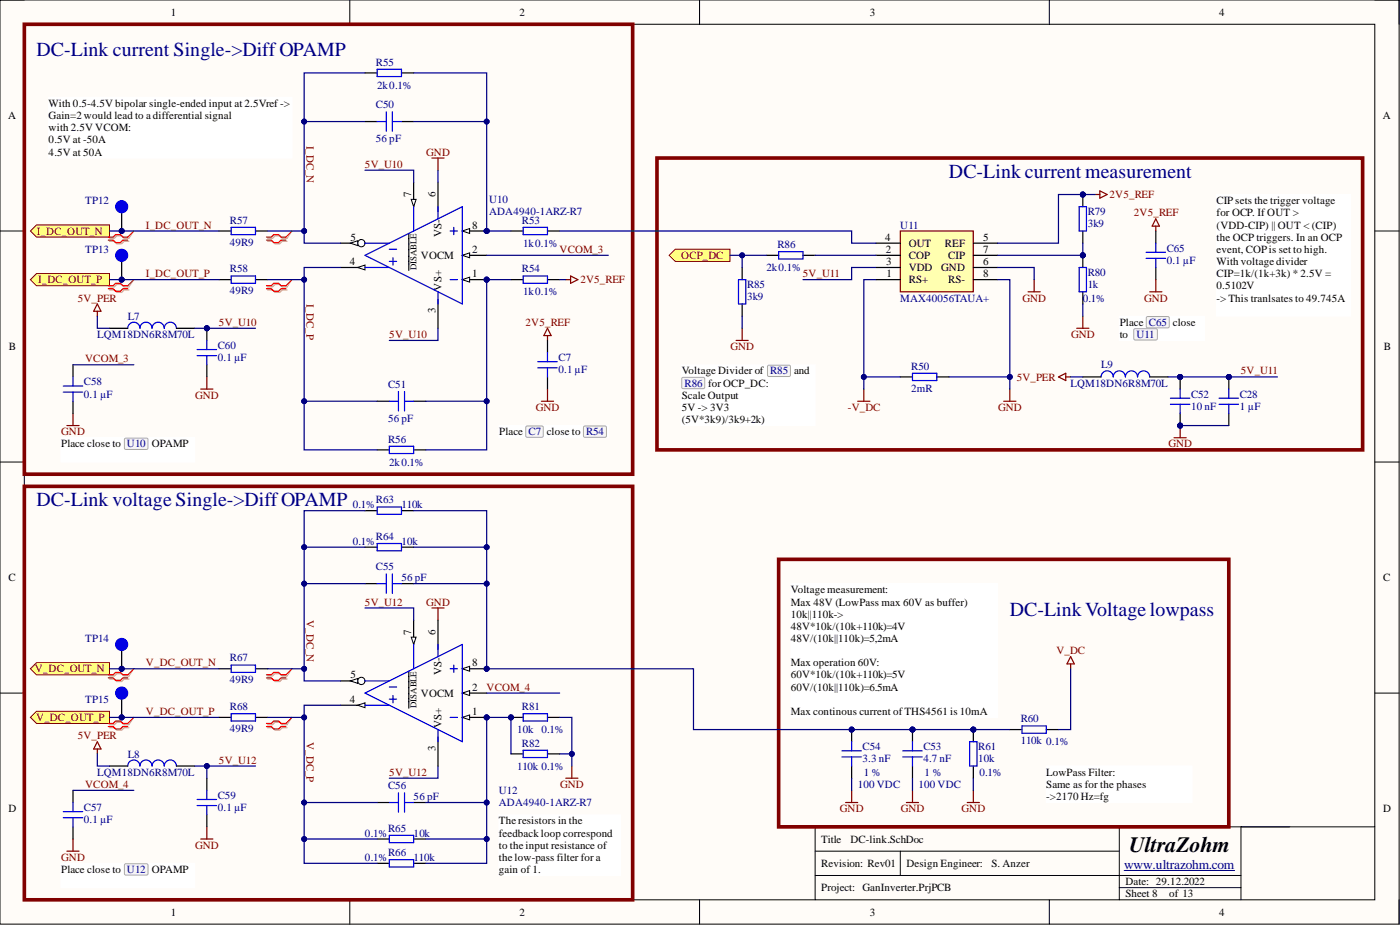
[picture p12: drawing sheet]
<svg xmlns="http://www.w3.org/2000/svg" width="292mm" height="193mm" viewBox="0 0 292 193" stroke-linecap="round" stroke-linejoin="round" font-family="sans-serif">
<defs><g id="words">
<text font-size="4.6" x="235.6" y="177.8">UltraZohm</text>
<g font-size="4.1" fill="#000080">
<text x="7.6" y="11.7">DC-Link current Single-&gt;DiffOPAMP</text>
<text x="198" y="37.1">DC-Link current measurement</text>
<text x="7.6" y="105.6">DC-Link voltage Single-&gt;DiffOPAMP</text>
<text x="210.7" y="128.4">DC-LinkVoltagelowpass</text>
</g>
<text font-size="2.8" fill="#000080" x="234.6" y="181.3">www.ultrazohm.com</text>
<g font-size="2.3">
<text x="35.6" y="3.3">1</text>
<text x="108.4" y="3.3">2</text>
<text x="181.5" y="3.3">3</text>
<text x="254.3" y="3.3">4</text>
<text x="10.2" y="22.3">With 0.5-4.5V bipolar single-ended input at 2.5Vref-&gt;</text>
<text x="1.7" y="24.9">A</text>
<text x="10.2" y="24.9">Gain=2 would lead to a differential signal</text>
<text x="10.2" y="27.4">with 2.5V VCOM:</text>
<text x="10.2" y="29.9">0.5V at -50A</text>
<text x="288.5" y="24.9">A</text>
<text x="10.2" y="32.5">4.5V at 50A</text>
<text x="85.8" y="41.1" transform="rotate(-90 85.8 41.1)">7</text>
<text x="90.9" y="41.1" transform="rotate(-90 90.9 41.1)">6</text>
<text x="98.5" y="47.7">8</text>
<text x="253.8" y="42.6">CIP sets the trigger voltage</text>
<text x="253.8" y="45.1">for OCP. If OUT &gt;</text>
<text x="253.8" y="47.7">(VDD-CIP) || OUT &lt; (CIP)</text>
<text x="73.1" y="50.2">5</text>
<text x="92.1" y="49.5" transform="rotate(-90 92.1 49.5)">VS-</text>
<text x="98.5" y="52.8">2</text>
<text x="184.7" y="50.2">4</text>
<text x="184.8" y="52.8">2</text>
<text x="189.6" y="51.5">OUT</text>
<text x="197.2" y="51.5">REF</text>
<text x="205.1" y="52.8">7</text>
<text x="205.1" y="50.2">5</text>
<text x="253.8" y="50.2">t</text>
<text x="253.8" y="52.8">event, COPis set to high.</text>
<text x="254.5" y="50.2">he OCP triggers. In an OCP</text>
<text x="73" y="55.3">4</text>
<text x="87.8" y="54">VOCM</text>
<text x="98.5" y="57.8">1</text>
<text x="184.9" y="55.3">3</text>
<text x="185" y="57.8">1</text>
<text x="189.6" y="59.1">RS+</text>
<text x="189.6" y="54">COP</text>
<text x="189.6" y="56.6">VDD</text>
<text x="196.4" y="56.6">GND</text>
<text x="197.8" y="59.1">RS-</text>
<text x="197.8" y="54">CIP</text>
<text x="205.1" y="57.8">8</text>
<text x="205.1" y="55.3">6</text>
<text x="253.8" y="55.3">With voltage divider</text>
<text x="253.8" y="57.8">CIP=1k/(1k+3k) * 2.5V =</text>
<text x="90.9" y="65.4" transform="rotate(-90 90.9 65.4)">3</text>
<text x="92.1" y="60.6" transform="rotate(-90 92.1 60.6)">VS+</text>
<text x="253.8" y="60.4">0.5102V</text>
<text x="253.8" y="62.9">-&gt; This tranlsates to 49.745A</text>
<text x="233.6" y="68">Place C65 close</text>
<text x="233.6" y="70.6">to</text>
<text x="1.9" y="73.1">B</text>
<text x="288.7" y="73.1">B</text>
<text x="142.2" y="78.1">Voltage Divider of R85 and</text>
<text x="142.2" y="83.2">Scale Output</text>
<text x="142.2" y="85.7">5V -&gt; 3V3</text>
<text x="142.2" y="88.3">(5V*3k9)/3k9+2k)</text>
<text x="12.8" y="93.3">Place close to U10 OPAMP</text>
<text x="104.2" y="90.8">Place C7 close to R54</text>
<text x="1.8" y="121.3">C</text>
<text x="165" y="123.8">Voltage measurement:</text>
<text x="288.6" y="121.3">C</text>
<text x="165" y="126.3">Max 48V (LowPass max 60V as buffer)</text>
<text x="165" y="128.9">10k||110k-&gt;</text>
<text x="165" y="131.4">48V*10k/(10k+110k)=4V</text>
<text x="85.8" y="132.4" transform="rotate(-90 85.8 132.4)">7</text>
<text x="90.9" y="132.4" transform="rotate(-90 90.9 132.4)">6</text>
<text x="165" y="133.9">48V/(10k||110k)=5,2mA</text>
<text x="73.1" y="141.5">5</text>
<text x="92.1" y="140.9" transform="rotate(-90 92.1 140.9)">VS-</text>
<text x="98.5" y="139">8</text>
<text x="165" y="139">Max operation 60V:</text>
<text x="165" y="141.5">60V*10k/(10k+110k)=5V</text>
<text x="73" y="146.6">4</text>
<text x="87.8" y="145.3">VOCM</text>
<text x="98.5" y="144.1">2</text>
<text x="98.5" y="149.2">1</text>
<text x="165" y="144.1">60V/(10k||110k)=6.5mA</text>
<text x="165" y="149.2">Max continous current ofTHS4561 is 10mA</text>
<text x="92.1" y="151.9" transform="rotate(-90 92.1 151.9)">VS+</text>
<text x="90.9" y="156.7" transform="rotate(-90 90.9 156.7)">3</text>
<text x="218.3" y="161.8">LowPass Filter:</text>
<text x="218.3" y="164.4">Same as for the phases</text>
<text x="218.3" y="166.9">-&gt;2170 Hz=fg</text>
<text x="1.8" y="169.4">D</text>
<text x="104.1" y="172">The resistors in the</text>
<text x="288.6" y="169.4">D</text>
<text x="104.1" y="174.5">feedback loop correspond</text>
<text x="104.1" y="177.1">t</text>
<text x="104.1" y="179.6">t</text>
<text x="104.8" y="177.1">o the input resistance of</text>
<text x="104.8" y="179.6">he low-pass filter for a</text>
<text x="171.3" y="175.8">Title</text>
<text x="177.4" y="175.8">DC-link.SchDoc</text>
<text x="12.8" y="182.1">Place close to U12 OPAMP</text>
<text x="104.1" y="182.1">gain of 1.</text>
<text x="171.3" y="180.9">Revision: Rev01</text>
<text x="171.3" y="185.9">Project: GanInverter.PrjPCB</text>
<text x="189.1" y="180.9">Design Engineer:</text>
<text x="206.9" y="180.9">S. Anzer</text>
<text x="234.8" y="184.7">Date: 29.12.2022</text>
<text x="35.6" y="191">1</text>
<text x="108.4" y="191">2</text>
<text x="181.5" y="191">3</text>
<text x="234.8" y="187.2">Sheet 8</text>
<text x="243.9" y="187.2">of 13</text>
<text x="254.3" y="191">4</text>
</g>
<g font-size="2.3" fill="#000080">
<text x="78.4" y="13.7">R55</text>
<text x="78.4" y="22.6">C50</text>
<text x="78.7" y="18.5">2k0.1%</text>
<text x="78.4" y="29.7">56 pF</text>
<text x="17.8" y="42.6">TP12</text>
<text x="48" y="46.7">R57</text>
<text x="102" y="42.4">U10</text>
<text x="102" y="44.9">ADA4940-1ARZ-R7</text>
<text x="108.9" y="46.7">R53</text>
<text x="187.8" y="47.7">U11</text>
<text x="226.9" y="44.9">R79</text>
<text x="226.9" y="47.4">3k9</text>
<text x="17.8" y="52.8">TP13</text>
<text x="48" y="51.2">49R9</text>
<text x="109.2" y="51.5">1k0.1%</text>
<text x="162.2" y="51.7">R86</text>
<text x="243.4" y="52.5">C65</text>
<text x="48" y="56.8">R58</text>
<text x="108.9" y="56.8">R54</text>
<text x="159.9" y="56.6">2k0.1%</text>
<text x="226.9" y="57.6">R80</text>
<text x="243.4" y="55">0.1 µF</text>
<text x="48" y="61.4">49R9</text>
<text x="109.2" y="61.6">1k0.1%</text>
<text x="155.9" y="60.1">R85</text>
<text x="155.9" y="62.7">3k9</text>
<text x="187.8" y="62.9">MAX40056TAUA+</text>
<text x="225.9" y="62.9">0.1%</text>
<text x="226.9" y="60.1">1k</text>
<text x="20.3" y="70.5">LQM18DN6R8M70L</text>
<text x="26.7" y="66.7">L7</text>
<text x="45.4" y="72.8">C60</text>
<text x="45.4" y="75.3">0.1 µF</text>
<text x="116.5" y="75.3">C7</text>
<text x="116.5" y="77.9">0.1 µF</text>
<text x="190.1" y="77.1">R50</text>
<text x="229.7" y="76.9">L9</text>
<text x="17.5" y="80.4">C58</text>
<text x="17.5" y="82.9">0.1 µF</text>
<text x="81" y="80.9">C51</text>
<text x="190.1" y="81.7">2mR</text>
<text x="223.4" y="80.7">LQM18DN6R8M70L</text>
<text x="248.5" y="82.9">C52</text>
<text x="258.7" y="82.9">C28</text>
<text x="81" y="88">56 pF</text>
<text x="248.5" y="85.5">10 nF</text>
<text x="258.7" y="85.5">1 µF</text>
<text x="81" y="92.3">R56</text>
<text x="81.2" y="97.2">2k0.1%</text>
<text x="73.6" y="106">0.1%</text>
<text x="78.4" y="105">R63</text>
<text x="83.8" y="106">110k</text>
<text x="73.6" y="113.6">0.1%</text>
<text x="78.4" y="112.6">R64</text>
<text x="83.8" y="113.6">10k</text>
<text x="78.4" y="119">C55</text>
<text x="83.8" y="121.3">56 pF</text>
<text x="17.8" y="133.9">TP14</text>
<text x="48" y="138">R67</text>
<text x="48" y="142.6">49R9</text>
<text x="17.8" y="146.6">TP15</text>
<text x="48" y="148.1">R68</text>
<text x="108.9" y="148.1">R81</text>
<text x="48" y="152.7">49R9</text>
<text x="107.9" y="153">10k</text>
<text x="108.9" y="155.8">R82</text>
<text x="113" y="153">0.1%</text>
<text x="213" y="150.7">R60</text>
<text x="213" y="155.2">110k 0.1%</text>
<text x="20.3" y="161.8">LQM18DN6R8M70L</text>
<text x="26.7" y="158">L8</text>
<text x="107.9" y="160.6">110k 0.1%</text>
<text x="180" y="156.5">C54</text>
<text x="180" y="159">3.3 nF</text>
<text x="180.2" y="161.8">1 %</text>
<text x="192.7" y="156.5">C53</text>
<text x="192.7" y="159">4.7 nF</text>
<text x="192.9" y="161.8">1 %</text>
<text x="204.1" y="156.5">R61</text>
<text x="204.1" y="159">10k</text>
<text x="204.3" y="161.8">0.1%</text>
<text x="45.4" y="166.7">C59</text>
<text x="81" y="164.6">C56</text>
<text x="86.3" y="166.9">56 pF</text>
<text x="104.1" y="165.6">U12</text>
<text x="179" y="164.4">100 VDC</text>
<text x="191.7" y="164.4">100 VDC</text>
<text x="17.5" y="169.2">C57</text>
<text x="17.5" y="171.7">0.1 µF</text>
<text x="45.4" y="169.2">0.1 µF</text>
<text x="81" y="173.5">R65</text>
<text x="104.1" y="168.2">ADA4940-1ARZ-R7</text>
<text x="76.2" y="179.6">0.1%</text>
<text x="76.2" y="174.5">0.1%</text>
<text x="81" y="178.6">R66</text>
<text x="86.3" y="179.6">110k</text>
<text x="86.3" y="174.5">10k</text>
</g>
<g font-size="2.3" fill="#800000">
<text x="64" y="30.4" transform="rotate(90 64 30.4)">I_DC_N</text>
<text x="76.2" y="35">5V_U10</text>
<text x="88.9" y="32.5">GND</text>
<text x="231.5" y="41.3">2V5_REF</text>
<text x="30.5" y="47.7">I_DC_OUT_N</text>
<text x="236.6" y="45.1">2V5_REF</text>
<text x="7.7" y="49">I_DC_OUT_N</text>
<text x="116.8" y="52.8">VCOM_3</text>
<text x="8" y="59.1">I_DC_OUT_P</text>
<text x="30.5" y="57.8">I_DC_OUT_P</text>
<text x="121.1" y="59.1">2V5_REF</text>
<text x="142.2" y="54">OCP_DC</text>
<text x="167.5" y="57.8">5V_U11</text>
<text x="16.2" y="62.9">5V_PER</text>
<text x="64" y="63.4" transform="rotate(90 64 63.4)">I_DC_P</text>
<text x="213.3" y="62.9">GND</text>
<text x="238.7" y="62.9">GND</text>
<text x="45.7" y="68">5V_U10</text>
<text x="81.2" y="70.5">5V_U10</text>
<text x="109.7" y="68">2V5_REF</text>
<text x="223.5" y="70.5">GND</text>
<text x="17.8" y="75.6">VCOM_3</text>
<text x="152.4" y="73.1">GND</text>
<text x="40.7" y="83.2">GND</text>
<text x="212.1" y="79.4">5V_PER</text>
<text x="258.9" y="78.1">5V_U11</text>
<text x="111.8" y="85.7">GND</text>
<text x="176.9" y="85.7">-V_DC</text>
<text x="208.2" y="85.7">GND</text>
<text x="12.8" y="90.8">GND</text>
<text x="243.8" y="93.3">GND</text>
<text x="64" y="129.4" transform="rotate(90 64 129.4)">V_DC_N</text>
<text x="76.2" y="126.3">5V_U12</text>
<text x="88.9" y="126.3">GND</text>
<text x="220.4" y="136.5">V_DC</text>
<text x="7.3" y="140.3">V_DC_OUT_N</text>
<text x="30.5" y="139">V_DC_OUT_N</text>
<text x="30.5" y="149.2">V_DC_OUT_P</text>
<text x="101.5" y="144.1">VCOM_4</text>
<text x="7.5" y="150.4">V_DC_OUT_P</text>
<text x="16.2" y="154.2">5V_PER</text>
<text x="64" y="154.7" transform="rotate(90 64 154.7)">V_DC_P</text>
<text x="45.7" y="159.3">5V_U12</text>
<text x="81.2" y="161.8">5V_U12</text>
<text x="17.8" y="164.4">VCOM_4</text>
<text x="116.9" y="164.4">GND</text>
<text x="175.2" y="169.4">GND</text>
<text x="187.9" y="169.4">GND</text>
<text x="200.6" y="169.4">GND</text>
<text x="12.8" y="179.6">GND</text>
<text x="40.7" y="177.1">GND</text>
</g>
<g font-size="2.3" fill="#00008b">
<text x="237.1" y="70.5">U11</text>
<text x="142.8" y="80.7">R86 for OCP_DC:</text>
</g>
<g font-size="1.9">
<text x="86.9" y="56.4" transform="rotate(-90 86.9 56.4)">DISABLE</text>
<text x="86.9" y="147.7" transform="rotate(-90 86.9 147.7)">DISABLE</text>
</g>
</g></defs>
<path d="M0 0h291.9v192.8h-291.9z" fill-rule="evenodd" fill="#fffcf8"/>
<path d="M0 0h291.9v192.8h-291.9z" fill="none" stroke="#000" stroke-width=".21"/>
<path d="M5.1 5.1h281.7v182.6h-281.7z" fill-rule="evenodd" fill="#fffcf8"/>
<g fill="none" stroke="#000" stroke-width=".21">
<path d="M0 0h5.1M73 0v5.1M146 0v5.1M218.9 0v5.1M286.8 0h5.1v5.1M5.1 5.1h281.7v182.6h-281.7zM0 48.2h5.1M286.8 48.2h5.1M0 96.4h5.1M286.8 96.4h5.1M0 144.6h5.1M286.8 144.6h5.1"/>
<path d="M170.1 177.6h63.4M187.8 177.6v5M233.5 172.5v15.2M258.9 172.5v15.2M286.8 172.5h-116.7v15.2M73 187.7v5.1M146 187.7v5.1M170.1 182.6h88.8M218.9 187.7v5.1M233.5 185.2h25.4M291.9 187.7v5.1"/>
</g>
<path d="M234.6 181.6h23" fill="none" stroke="#000080" stroke-width=".21"/>
<path d="M90.1 33h2.6M91.4 33v2.5" fill="none" stroke="#800000" stroke-width=".25"/>
<path d="M76.2 25.4h2.5M83.8 25.4h2.5" fill="none" stroke="#000" stroke-width=".25"/>
<path d="M78.7 25.4h1.9M80.6 23.3v4.1M81.9 25.4h1.9M81.9 23.3v4.1" fill="none" stroke="#00f" stroke-width=".25"/>
<path d="M6.3 48.2l1.3-1.3h15.2v2.6h-15.2z" fill-rule="evenodd" fill="#ffff80"/>
<path d="M6.3 48.2l1.3-1.3h15.2v2.6h-15.2z" fill="none" stroke="#800000" stroke-width=".21"/>
<path d="M6.3 58.3l1.3-1.2h15.2v2.5h-15.2z" fill-rule="evenodd" fill="#ffff80"/>
<path d="M6.3 58.3l1.3-1.2h15.2v2.5h-15.2z" fill="none" stroke="#800000" stroke-width=".21"/>
<path d="M22.8 59.9h1.1l.5-.5h1l.5 .5h1M22.8 50.3h1.1l.5 .6h1l.5-.6h1M22.8 49.7h1.1l.5-.5h1l.5 .5h1M22.8 60.5h1.1l.5 .5h1l.5-.5h1" fill="none" stroke="#d0a19e" stroke-width=".25"/>
<path d="M27.9 58.3l-1 1.6M27.9 48.2l-1 1.5" fill="none" stroke="#d0a19e" stroke-width=".21"/>
<path d="M22.6 59.6h1l.5-.5h1l.5 .5h1.1M22.6 50.1h1l.5 .5h1l.5-.5h1.1M22.6 49.5h1l.5-.5h1l.5 .5h1.1M22.6 60.2h1l.5 .5h1l.5-.5h1.1" fill="none" stroke="#f00" stroke-width=".25"/>
<path d="M27.9 58.3l-1.2 1.3M27.9 48.2l-1.2 1.3" fill="none" stroke="#f00" stroke-width=".21"/>
<path d="M45.7 48.2h2.5M45.7 58.3h2.5M53.3 48.2h2.5M53.3 58.3h2.5" fill="none" stroke="#000" stroke-width=".25"/>
<path d="M48.2 47.4h5.1v1.6h-5.1zM48.2 57.6h5.1v1.5h-5.1z" fill="none" stroke="#00f" stroke-width=".25"/>
<path d="M10.2 20.3h50.7v12.7h-50.7z" fill-rule="evenodd" fill="#fff"/>
<path d="M10.2 20.3h50.7v12.7h-50.7z" fill="none" stroke="#fff" stroke-width=".21"/>
<path d="M76.2 15.2h2.5M83.8 15.2h2.5M106.6 58.3h2.6M106.6 48.2h2.6M114.2 58.3h2.6M114.2 48.2h2.6M78.7 83.7h2.5M78.7 93.9h2.5M86.3 83.7h2.5M86.3 93.9h2.5M76.2 121.8h2.5M83.8 121.8h2.5" fill="none" stroke="#000" stroke-width=".25"/>
<path d="M78.7 14.5h5.1v1.5h-5.1zM109.2 47.4h5v1.6h-5zM109.2 57.6h5v1.5h-5zM81.2 83.7h1.9M81.2 93.1h5.1v1.5h-5.1zM83.1 81.7v4M84.4 83.7h1.9M84.4 81.7v4M80.6 119.7v4.1M81.9 119.7v4.1M78.7 121.8h1.9M81.9 121.8h1.9" fill="none" stroke="#00f" stroke-width=".25"/>
<path d="M229.5 39.8l1.5 .8-1.5 .7zM228.5 40.6h1M90.1 126.8h2.6M91.4 126.8v2.6" fill="none" stroke="#800000" stroke-width=".25"/>
<path d="M6.3 139.5l1.3-1.3h15.2v2.6h-15.2z" fill-rule="evenodd" fill="#ffff80"/>
<path d="M6.3 139.5l1.3-1.3h15.2v2.6h-15.2z" fill="none" stroke="#800000" stroke-width=".21"/>
<path d="M6.3 149.7l1.3-1.3h15.2v2.5h-15.2z" fill-rule="evenodd" fill="#ffff80"/>
<path d="M6.3 149.7l1.3-1.3h15.2v2.5h-15.2z" fill="none" stroke="#800000" stroke-width=".21"/>
<path d="M22.8 151.8h1.1l.5 .5h1l.5-.5h1M22.8 151.2h1.1l.5-.5h1l.5 .5h1M22.8 141.7h1.1l.5 .5h1l.5-.5h1M22.8 141h1.1l.5-.5h1l.5 .5h1" fill="none" stroke="#d0a19e" stroke-width=".25"/>
<path d="M27.9 139.5l-1 1.5M27.9 149.7l-1 1.5" fill="none" stroke="#d0a19e" stroke-width=".21"/>
<path d="M22.6 151.6h1l.5 .5h1l.5-.5h1.1M22.6 150.9h1l.5-.5h1l.5 .5h1.1M22.6 141.4h1l.5 .5h1l.5-.5h1.1M22.6 140.8h1l.5-.5h1l.5 .5h1.1" fill="none" stroke="#f00" stroke-width=".25"/>
<path d="M27.9 139.5l-1.2 1.3M27.9 149.7l-1.2 1.2" fill="none" stroke="#f00" stroke-width=".21"/>
<path d="M45.7 139.5h2.5M53.3 139.5h2.5M45.7 149.7h2.5M53.3 149.7h2.5M78.7 167.4h2.5M86.3 167.4h2.5" fill="none" stroke="#000" stroke-width=".25"/>
<path d="M48.2 138.8h5.1v1.5h-5.1zM48.2 148.9h5.1v1.5h-5.1zM81.2 167.4h1.9M83.1 165.4v4M84.4 167.4h1.9M84.4 165.4v4" fill="none" stroke="#00f" stroke-width=".25"/>
<path d="M165 121.8h43.2v27.9h-43.2z" fill-rule="evenodd" fill="#fff"/>
<path d="M165 121.8h43.2v27.9h-43.2z" fill="none" stroke="#fff" stroke-width=".21"/>
<path d="M210.7 152.2h2.5M218.3 152.2h2.5" fill="none" stroke="#000" stroke-width=".25"/>
<path d="M213.2 151.4h5.1v1.6h-5.1z" fill="none" stroke="#00f" stroke-width=".25"/>
<path d="M218.3 159.8h30.5v7.6h-30.5z" fill-rule="evenodd" fill="#fff"/>
<path d="M218.3 159.8h30.5v7.6h-30.5z" fill="none" stroke="#fff" stroke-width=".21"/>
<circle cx="190.4" cy="152.2" r=".51" fill="#000080"/>
<circle cx="190.4" cy="152.2" r=".51" fill="none" stroke="#000080" stroke-width=".21"/>
<path d="M190.4 152.2v2.5M190.4 159.8v2.5" fill="none" stroke="#000" stroke-width=".25"/>
<circle cx="190.4" cy="152.2" r=".51" fill="#000080"/>
<circle cx="190.4" cy="152.2" r=".51" fill="none" stroke="#000080" stroke-width=".21"/>
<path d="M188.4 156.6h4M188.4 157.9h4M190.4 154.7v1.9M190.4 157.9v1.9" fill="none" stroke="#00f" stroke-width=".25"/>
<circle cx="177.7" cy="152.2" r=".51" fill="#000080"/>
<circle cx="177.7" cy="152.2" r=".51" fill="none" stroke="#000080" stroke-width=".21"/>
<path d="M177.7 152.2v2.5M177.7 159.8v2.5" fill="none" stroke="#000" stroke-width=".25"/>
<circle cx="177.7" cy="152.2" r=".51" fill="#000080"/>
<circle cx="177.7" cy="152.2" r=".51" fill="none" stroke="#000080" stroke-width=".21"/>
<path d="M175.7 156.6h4M175.7 157.9h4M177.7 154.7v1.9M177.7 157.9v1.9" fill="none" stroke="#00f" stroke-width=".25"/>
<path d="M245 91.3h2.5M246.2 88.8v2.5M223.4 137l.7 1.5h-1.5zM223.4 138.5v1M176.4 167.4h2.6M177.7 164.9v2.5M189.1 167.4h2.6M190.4 164.9v2.5M201.8 167.4h2.5M203.1 164.9v2.5" fill="none" stroke="#800000" stroke-width=".25"/>
<circle cx="246.2" cy="88.8" r=".51" fill="#000080"/>
<circle cx="246.2" cy="88.8" r=".51" fill="none" stroke="#000080" stroke-width=".21"/>
<path d="M43.2 78.6v2.6M14 88.8h2.5M15.2 86.2v2.6M41.9 81.2h2.5M14 177.6h2.5M15.2 175v2.6M41.9 175h2.5M43.2 172.5v2.5" fill="none" stroke="#800000" stroke-width=".25"/>
<path d="M12.7 91.3h27.9v5.1h-27.9z" fill-rule="evenodd" fill="#fff"/>
<path d="M12.7 91.3h27.9v5.1h-27.9z" fill="none" stroke="#fff" stroke-width=".21"/>
<path d="M26.1 91.4h4.6l.2 .3-.1 1.9-.2 .2-4.5-.1-.1-.2v-1.8z" fill="#f5f5f5"/>
<path d="M26.1 91.4h4.6l.2 .3-.1 1.9-.2 .2-4.5-.1-.1-.2v-1.8z" fill="none" stroke="#a9a9a9" stroke-width=".21"/>
<path d="M12.7 180.1h27.9v5.1h-27.9z" fill-rule="evenodd" fill="#fff"/>
<path d="M12.7 180.1h27.9v5.1h-27.9z" fill="none" stroke="#fff" stroke-width=".21"/>
<path d="M26 180.3l.3-.1h4.4l.2 .3-.1 1.9-.2 .2-4.5-.1-.1-.2z" fill="#f5f5f5"/>
<path d="M26 180.3l.3-.1h4.4l.2 .3-.1 1.9-.2 .2-4.5-.1-.1-.2z" fill="none" stroke="#a9a9a9" stroke-width=".21"/>
<path d="M55.8 50.3h1.1l.5 .6h1l.5-.6h1M55.8 49.7h1.1l.5-.5h1l.5 .5h1M55.8 59.9h1.1l.5-.5h1l.5 .5h1M55.8 60.5h1.1l.5 .5h1l.5-.5h1M55.8 151.8h1.1l.5 .5h1l.5-.5h1M55.8 151.2h1.1l.5-.5h1l.5 .5h1M55.8 141.7h1.1l.5 .5h1l.5-.5h1M55.8 141h1.1l.5-.5h1l.5 .5h1" fill="none" stroke="#d0a19e" stroke-width=".25"/>
<path d="M60.9 48.2l-1 1.5M60.9 58.3l-1 1.6M60.9 139.5l-1 1.5M60.9 149.7l-1 1.5" fill="none" stroke="#d0a19e" stroke-width=".21"/>
<path d="M55.6 50.1h1l.5 .5h1l.5-.5h1.1M55.6 49.5h1l.5-.5h1l.5 .5h1.1M55.6 59.6h1l.5-.5h1l.5 .5h1.1M55.6 60.2h1l.5 .5h1l.5-.5h1.1M55.6 151.6h1l.5 .5h1l.5-.5h1.1M55.6 150.9h1l.5-.5h1l.5 .5h1.1M55.6 141.4h1l.5 .5h1l.5-.5h1.1M55.6 140.8h1l.5-.5h1l.5 .5h1.1" fill="none" stroke="#f00" stroke-width=".25"/>
<path d="M60.9 48.2l-1.2 1.3M60.9 58.3l-1.2 1.3M60.9 139.5l-1.2 1.3M60.9 149.7l-1.2 1.2" fill="none" stroke="#f00" stroke-width=".21"/>
<circle cx="43.2" cy="68.5" r=".51" fill="#000080"/>
<circle cx="43.2" cy="68.5" r=".51" fill="none" stroke="#000080" stroke-width=".21"/>
<path d="M43.2 68.5v2.5M43.2 76.1v2.5" fill="none" stroke="#000" stroke-width=".25"/>
<circle cx="43.2" cy="68.5" r=".51" fill="#000080"/>
<circle cx="43.2" cy="68.5" r=".51" fill="none" stroke="#000080" stroke-width=".21"/>
<g fill="none" stroke="#00f" stroke-width=".25">
<path d="M15.2 78.6v1.9M41.1 72.9h4.1M41.1 74.2h4.1M43.2 71v1.9M43.2 74.2v1.9M13.2 80.5h4.1M13.2 81.8h4.1M15.2 81.8v1.9M13.2 169.3h4.1M13.2 170.6h4.1M15.2 167.4v1.9M15.2 170.6v1.9"/>
<path d="M41.1 166.8h4.1M41.1 168.1h4.1M43.2 164.9v1.9M43.2 168.1v1.9"/>
</g>
<path d="M15.2 76.1v2.5M15.2 83.7v2.5M15.2 164.9v2.5M15.2 172.5v2.5M43.2 162.3v2.6M43.2 170v2.5" fill="none" stroke="#000" stroke-width=".25"/>
<circle cx="203.1" cy="152.2" r=".51" fill="#000080"/>
<circle cx="203.1" cy="152.2" r=".51" fill="none" stroke="#000080" stroke-width=".21"/>
<path d="M203.1 152.2v2.5M203.1 159.8v2.5" fill="none" stroke="#000" stroke-width=".25"/>
<circle cx="203.1" cy="152.2" r=".51" fill="#000080"/>
<circle cx="203.1" cy="152.2" r=".51" fill="none" stroke="#000080" stroke-width=".21"/>
<path d="M190.4 77.9h5.1v1.5h-5.1zM202.3 154.7h1.5v5.1h-1.5z" fill="none" stroke="#00f" stroke-width=".25"/>
<path d="M187.8 78.6h2.6M195.5 78.6h2.5" fill="none" stroke="#000" stroke-width=".25"/>
<path d="M215.8 58.3v2.6M214.5 60.9h2.5" fill="none" stroke="#800000" stroke-width=".25"/>
<path d="M5.1 5.1h126.9v93.8h-126.9zM137.1 33h147.2v60.9h-147.2zM5.1 101.5h126.9v86.2h-126.9zM162.5 116.7h93.9v55.8h-93.9z" fill="none" stroke="#800000" stroke-width=".76"/>
<circle cx="25.4" cy="48.2" r=".51" fill="#000080"/>
<circle cx="25.4" cy="48.2" r=".51" fill="none" stroke="#000080" stroke-width=".21"/>
<path d="M25.4 43.1v5.1" fill="none" stroke="#000" stroke-width=".25"/>
<circle cx="25.4" cy="48.2" r=".51" fill="#000080"/>
<circle cx="25.4" cy="48.2" r=".51" fill="none" stroke="#000080" stroke-width=".21"/>
<circle cx="25.4" cy="43.1" r="1.27" fill="#00f"/>
<circle cx="25.4" cy="43.1" r="1.27" fill="none" stroke="#00f" stroke-width=".21"/>
<circle cx="25.4" cy="58.3" r=".51" fill="#000080"/>
<circle cx="25.4" cy="58.3" r=".51" fill="none" stroke="#000080" stroke-width=".21"/>
<path d="M25.4 53.3v5" fill="none" stroke="#000" stroke-width=".25"/>
<circle cx="25.4" cy="58.3" r=".51" fill="#000080"/>
<circle cx="25.4" cy="58.3" r=".51" fill="none" stroke="#000080" stroke-width=".21"/>
<circle cx="25.4" cy="53.3" r="1.27" fill="#00f"/>
<circle cx="25.4" cy="53.3" r="1.27" fill="none" stroke="#00f" stroke-width=".21"/>
<circle cx="25.4" cy="139.5" r=".51" fill="#000080"/>
<circle cx="25.4" cy="139.5" r=".51" fill="none" stroke="#000080" stroke-width=".21"/>
<path d="M25.4 134.4v5.1" fill="none" stroke="#000" stroke-width=".25"/>
<circle cx="25.4" cy="139.5" r=".51" fill="#000080"/>
<circle cx="25.4" cy="139.5" r=".51" fill="none" stroke="#000080" stroke-width=".21"/>
<circle cx="25.4" cy="134.4" r="1.27" fill="#00f"/>
<circle cx="25.4" cy="134.4" r="1.27" fill="none" stroke="#00f" stroke-width=".21"/>
<circle cx="25.4" cy="149.7" r=".51" fill="#000080"/>
<circle cx="25.4" cy="149.7" r=".51" fill="none" stroke="#000080" stroke-width=".21"/>
<path d="M25.4 144.6v5.1" fill="none" stroke="#000" stroke-width=".25"/>
<circle cx="25.4" cy="149.7" r=".51" fill="#000080"/>
<circle cx="25.4" cy="149.7" r=".51" fill="none" stroke="#000080" stroke-width=".21"/>
<circle cx="25.4" cy="144.6" r="1.27" fill="#00f"/>
<circle cx="25.4" cy="144.6" r="1.27" fill="none" stroke="#00f" stroke-width=".21"/>
<path d="M239.1 53.9h4.1M239.1 52.6h4.1M241.1 50.7v1.9M241.1 53.9v1.9M26.7 68.5a1.27 1.27 0 0 1 1.2-1.3 1.27 1.27 0 0 1 1.3 1.3 1.27 1.27 0 0 1 1.3-1.3 1.27 1.27 0 0 1 1.2 1.3 1.27 1.27 0 0 1 1.3-1.3 1.27 1.27 0 0 1 1.3 1.3 1.27 1.27 0 0 1 1.2-1.3 1.27 1.27 0 0 1 1.3 1.3M229.7 78.6a1.27 1.27 0 0 1 1.3-1.2 1.27 1.27 0 0 1 1.3 1.2 1.27 1.27 0 0 1 1.2-1.2 1.27 1.27 0 0 1 1.3 1.2 1.27 1.27 0 0 1 1.3-1.2 1.27 1.27 0 0 1 1.2 1.2 1.27 1.27 0 0 1 1.3-1.2 1.27 1.27 0 0 1 1.3 1.2M26.7 159.8a1.27 1.27 0 0 1 1.2-1.3 1.27 1.27 0 0 1 1.3 1.3 1.27 1.27 0 0 1 1.3-1.3 1.27 1.27 0 0 1 1.2 1.3 1.27 1.27 0 0 1 1.3-1.3 1.27 1.27 0 0 1 1.3 1.3 1.27 1.27 0 0 1 1.2-1.3 1.27 1.27 0 0 1 1.3 1.3" fill="none" stroke="#00f" stroke-width=".25"/>
<path d="M241.1 48.2v2.5M241.1 55.8v2.5M22.8 68.5h3.9M36.8 68.5h3.8M225.9 78.6h3.8M239.9 78.6h3.8M22.8 159.8h3.9M36.8 159.8h3.8" fill="none" stroke="#000" stroke-width=".25"/>
<path d="M241.1 45.7l.8 1.5h-1.5zM241.1 47.2v1M241.1 58.3v2.6M20.3 63.4l.8 1.5h-1.6zM20.3 64.9v1M239.9 60.9h2.5M20.3 156.3v1M20.3 154.7l.8 1.6h-1.6z" fill="none" stroke="#800000" stroke-width=".25"/>
<path d="M187.8 48.2h15.3v12.7h-15.3z" fill-rule="evenodd" fill="#ffffb0"/>
<path d="M187.8 48.2h15.3v12.7h-15.3z" fill="none" stroke="#800000" stroke-width=".25"/>
<path d="M182.8 58.3h5M182.8 53.3h5M182.8 55.8h5M182.8 50.7h5M203.1 58.3h5.1M203.1 53.3h5.1M203.1 55.8h5.1M203.1 50.7h5.1" fill="none" stroke="#000" stroke-width=".25"/>
<circle cx="246.2" cy="88.8" r=".51" fill="#000080"/>
<circle cx="246.2" cy="88.8" r=".51" fill="none" stroke="#000080" stroke-width=".21"/>
<circle cx="246.2" cy="78.6" r=".51" fill="#000080"/>
<circle cx="246.2" cy="78.6" r=".51" fill="none" stroke="#000080" stroke-width=".21"/>
<path d="M246.2 86.2v2.6" fill="none" stroke="#000" stroke-width=".25"/>
<circle cx="246.2" cy="88.8" r=".51" fill="#000080"/>
<circle cx="246.2" cy="88.8" r=".51" fill="none" stroke="#000080" stroke-width=".21"/>
<path d="M246.2 78.6v2.6" fill="none" stroke="#000" stroke-width=".25"/>
<circle cx="246.2" cy="78.6" r=".51" fill="#000080"/>
<circle cx="246.2" cy="78.6" r=".51" fill="none" stroke="#000080" stroke-width=".21"/>
<path d="M244.2 83.1h4.1M244.2 84.3h4.1M246.2 81.2v1.9M246.2 84.3v1.9" fill="none" stroke="#00f" stroke-width=".25"/>
<circle cx="256.4" cy="78.6" r=".51" fill="#000080"/>
<circle cx="256.4" cy="78.6" r=".51" fill="none" stroke="#000080" stroke-width=".21"/>
<path d="M256.4 78.6v2.6M256.4 86.2v2.6" fill="none" stroke="#000" stroke-width=".25"/>
<circle cx="256.4" cy="78.6" r=".51" fill="#000080"/>
<circle cx="256.4" cy="78.6" r=".51" fill="none" stroke="#000080" stroke-width=".21"/>
<path d="M254.3 83.1h4.1M254.3 84.3h4.1M256.4 81.2v1.9M256.4 84.3v1.9" fill="none" stroke="#00f" stroke-width=".25"/>
<path d="M220.8 78.6l1.6-.7v1.5zM222.4 78.6h1" fill="none" stroke="#800000" stroke-width=".25"/>
<path d="M139.6 53.3l1.3-1.3h11.4v2.5h-11.4z" fill-rule="evenodd" fill="#ffff80"/>
<path d="M139.6 53.3l1.3-1.3h11.4v2.5h-11.4z" fill="none" stroke="#800000" stroke-width=".21"/>
<circle cx="225.9" cy="53.3" r=".51" fill="#000080"/>
<circle cx="225.9" cy="53.3" r=".51" fill="none" stroke="#000080" stroke-width=".21"/>
<path d="M225.9 53.3v2.5M225.9 60.9v2.5" fill="none" stroke="#000" stroke-width=".25"/>
<circle cx="225.9" cy="53.3" r=".51" fill="#000080"/>
<circle cx="225.9" cy="53.3" r=".51" fill="none" stroke="#000080" stroke-width=".21"/>
<path d="M225.2 55.8h1.5v5.1h-1.5z" fill="none" stroke="#00f" stroke-width=".25"/>
<circle cx="225.9" cy="40.6" r=".51" fill="#000080"/>
<circle cx="225.9" cy="40.6" r=".51" fill="none" stroke="#000080" stroke-width=".21"/>
<path d="M225.9 40.6v2.5M225.9 48.2v2.5" fill="none" stroke="#000" stroke-width=".25"/>
<circle cx="225.9" cy="40.6" r=".51" fill="#000080"/>
<circle cx="225.9" cy="40.6" r=".51" fill="none" stroke="#000080" stroke-width=".21"/>
<path d="M225.2 43.1h1.5v5.1h-1.5z" fill="none" stroke="#00f" stroke-width=".25"/>
<path d="M224.7 68.5h2.5M225.9 65.9v2.6" fill="none" stroke="#800000" stroke-width=".25"/>
<path d="M253.8 40.6h28v25.3h-28z" fill-rule="evenodd" fill="#fff"/>
<path d="M253.8 40.6h28v25.3h-28z" fill="none" stroke="#fff" stroke-width=".21"/>
<circle cx="101.5" cy="48.2" r=".51" fill="#000080"/>
<circle cx="101.5" cy="48.2" r=".51" fill="none" stroke="#000080" stroke-width=".21"/>
<circle cx="101.5" cy="58.3" r=".51" fill="#000080"/>
<circle cx="101.5" cy="58.3" r=".51" fill="none" stroke="#000080" stroke-width=".21"/>
<path d="M96.5 48.2h5" fill="none" stroke="#000" stroke-width=".25"/>
<path d="M96.5 48.2l1.5-.5v1z" fill="#f8fcff"/>
<path d="M96.5 48.2l1.5-.5v1z" fill="none" stroke="#000" stroke-width=".21"/>
<circle cx="101.5" cy="48.2" r=".51" fill="#000080"/>
<circle cx="101.5" cy="48.2" r=".51" fill="none" stroke="#000080" stroke-width=".21"/>
<path d="M96.5 53.3h5" fill="none" stroke="#000" stroke-width=".25"/>
<path d="M96.5 53.3l1.5-.5v1z" fill="#f8fcff"/>
<path d="M96.5 53.3l1.5-.5v1z" fill="none" stroke="#000" stroke-width=".21"/>
<path d="M71.1 55.8h5.1M91.4 62.4v6.1" fill="none" stroke="#000" stroke-width=".25"/>
<path d="M74.6 55.8l1.6-.5v1z" fill="#f8fcff"/>
<path d="M74.6 55.8l1.6-.5v1z" fill="none" stroke="#000" stroke-width=".21"/>
<path d="M71.1 50.7h5.1" fill="none" stroke="#000" stroke-width=".25"/>
<circle cx="75.4" cy="50.7" r=".76" fill="#f8fcff"/>
<circle cx="75.4" cy="50.7" r=".76" fill="none" stroke="#000" stroke-width=".21"/>
<path d="M73.1 50.7l1.5-.5v1z" fill="#f8fcff"/>
<path d="M73.1 50.7l1.5-.5v1z" fill="none" stroke="#000" stroke-width=".21"/>
<path d="M86.3 38v5.1M91.4 38v6.1" fill="none" stroke="#000" stroke-width=".25"/>
<path d="M85.8 41.6h1l-.5 1.5z" fill="#f8fcff"/>
<path d="M85.8 41.6h1l-.5 1.5z" fill="none" stroke="#000" stroke-width=".21"/>
<path d="M85.3 48.7v7.7M96.5 58.3h5" fill="none" stroke="#000" stroke-width=".25"/>
<path d="M96.5 58.3l1.5-.5v1z" fill="#f8fcff"/>
<path d="M96.5 58.3l1.5-.5v1z" fill="none" stroke="#000" stroke-width=".21"/>
<circle cx="101.5" cy="58.3" r=".51" fill="#000080"/>
<circle cx="101.5" cy="58.3" r=".51" fill="none" stroke="#000080" stroke-width=".21"/>
<path d="M76.2 53.3l20.3-10.2v20.3zM76.2 55.8h5M76.2 50.7h5M81.2 54.5h1.6M81.2 52h1.6M82 53.8v1.5M86.3 43.1v5.1M91.4 43.1v2.6M93.9 58.3h1.5M93.9 48.2h1.5M94.7 47.4v1.6M91.4 60.9v2.5" fill="none" stroke="#00f" stroke-width=".25"/>
<circle cx="101.5" cy="139.5" r=".51" fill="#000080"/>
<circle cx="101.5" cy="139.5" r=".51" fill="none" stroke="#000080" stroke-width=".21"/>
<circle cx="101.5" cy="149.7" r=".51" fill="#000080"/>
<circle cx="101.5" cy="149.7" r=".51" fill="none" stroke="#000080" stroke-width=".21"/>
<path d="M96.5 139.5h5" fill="none" stroke="#000" stroke-width=".25"/>
<path d="M96.5 139.5l1.5-.5v1z" fill="#f8fcff"/>
<path d="M96.5 139.5l1.5-.5v1z" fill="none" stroke="#000" stroke-width=".21"/>
<circle cx="101.5" cy="139.5" r=".51" fill="#000080"/>
<circle cx="101.5" cy="139.5" r=".51" fill="none" stroke="#000080" stroke-width=".21"/>
<path d="M96.5 144.6h5" fill="none" stroke="#000" stroke-width=".25"/>
<path d="M96.5 144.6l1.5-.5v1z" fill="#f8fcff"/>
<path d="M96.5 144.6l1.5-.5v1z" fill="none" stroke="#000" stroke-width=".21"/>
<path d="M71.1 147.1h5.1M91.4 153.7v6.1" fill="none" stroke="#000" stroke-width=".25"/>
<path d="M74.6 147.1l1.6-.5v1z" fill="#f8fcff"/>
<path d="M74.6 147.1l1.6-.5v1z" fill="none" stroke="#000" stroke-width=".21"/>
<path d="M71.1 142.1h5.1" fill="none" stroke="#000" stroke-width=".25"/>
<circle cx="75.4" cy="142.1" r=".76" fill="#f8fcff"/>
<circle cx="75.4" cy="142.1" r=".76" fill="none" stroke="#000" stroke-width=".21"/>
<path d="M73.1 142.1l1.5-.6v1.1z" fill="#f8fcff"/>
<path d="M73.1 142.1l1.5-.6v1.1z" fill="none" stroke="#000" stroke-width=".21"/>
<path d="M86.3 129.4v5M91.4 129.4v6.1" fill="none" stroke="#000" stroke-width=".25"/>
<path d="M85.8 132.9h1l-.5 1.5z" fill="#f8fcff"/>
<path d="M85.8 132.9h1l-.5 1.5z" fill="none" stroke="#000" stroke-width=".21"/>
<path d="M85.3 140v7.7M96.5 149.7h5" fill="none" stroke="#000" stroke-width=".25"/>
<path d="M96.5 149.7l1.5-.5v1z" fill="#f8fcff"/>
<path d="M96.5 149.7l1.5-.5v1z" fill="none" stroke="#000" stroke-width=".21"/>
<circle cx="101.5" cy="149.7" r=".51" fill="#000080"/>
<circle cx="101.5" cy="149.7" r=".51" fill="none" stroke="#000080" stroke-width=".21"/>
<g fill="none" stroke="#00f" stroke-width=".25">
<path d="M78.7 105.8h5.1v1.5h-5.1zM78.7 113.4h5.1v1.5h-5.1zM86.3 134.4v5.1M91.4 134.4v2.6M93.9 139.5h1.5M94.7 138.8v1.5M76.2 144.6l20.3-10.2v20.3zM76.2 147.1h5M76.2 142.1h5M81.2 145.9h1.6M81.2 143.3h1.6M82 145.1v1.5"/>
<path d="M91.4 152.2v2.5M93.9 149.7h1.5M109.2 156.5h5v1.5h-5zM81.2 174.3h5.1v1.5h-5.1zM81.2 179.3h5.1v1.6h-5.1z"/>
</g>
<path d="M76.2 106.5h2.5M76.2 114.1h2.5M83.8 106.5h2.5M83.8 114.1h2.5M106.6 157.3h2.6M114.2 157.3h2.6M78.7 175h2.5M86.3 175h2.5M78.7 180.1h2.5M86.3 180.1h2.5" fill="none" stroke="#000" stroke-width=".25"/>
<path d="M179 83.7h2.5M180.2 81.2v2.5M209.4 83.7h2.6M210.7 81.2v2.5M119.3 159.8v2.5M118 162.3h2.6" fill="none" stroke="#800000" stroke-width=".25"/>
<circle cx="106.6" cy="149.7" r=".51" fill="#000080"/>
<circle cx="106.6" cy="149.7" r=".51" fill="none" stroke="#000080" stroke-width=".21"/>
<path d="M106.6 149.7h2.6M114.2 149.7h2.6" fill="none" stroke="#000" stroke-width=".25"/>
<circle cx="106.6" cy="149.7" r=".51" fill="#000080"/>
<circle cx="106.6" cy="149.7" r=".51" fill="none" stroke="#000080" stroke-width=".21"/>
<path d="M154.1 58.3h1.5v5.1h-1.5zM162.5 52.5h5v1.5h-5zM109.2 148.9h5v1.5h-5z" fill="none" stroke="#00f" stroke-width=".25"/>
<path d="M154.8 55.8v2.5M159.9 53.3h2.6M167.5 53.3h2.6M154.8 63.4v2.5" fill="none" stroke="#000" stroke-width=".25"/>
<path d="M153.6 71h2.5M154.8 68.5v2.5" fill="none" stroke="#800000" stroke-width=".25"/>
<path d="M142.2 76.1h27.9v12.7h-27.9z" fill-rule="evenodd" fill="#fff"/>
<path d="M142.2 76.1h27.9v12.7h-27.9z" fill="none" stroke="#fff" stroke-width=".21"/>
<path d="M160.3 76.2h4.5l.1 .3v1.9l-.3 .1h-4.3l-.2-.2v-1.8z" fill="#f5f5f5"/>
<path d="M160.3 76.2h4.5l.1 .3v1.9l-.3 .1h-4.3l-.2-.2v-1.8z" fill="none" stroke="#a9a9a9" stroke-width=".21"/>
<path d="M142.3 78.9l.2-.2 4.4 .1 .1 .2v1.9l-.3 .2-4.3-.1-.2-.2z" fill="#f5f5f5"/>
<path d="M142.3 78.9l.2-.2 4.4 .1 .1 .2v1.9l-.3 .2-4.3-.1-.2-.2z" fill="none" stroke="#a9a9a9" stroke-width=".21"/>
<path d="M118 58.3h1.1M119.1 57.6l1.5 .7-1.5 .8z" fill="none" stroke="#800000" stroke-width=".25"/>
<path d="M233.5 65.9h17.8v5.1h-17.8z" fill-rule="evenodd" fill="#fff"/>
<path d="M233.5 65.9h17.8v5.1h-17.8z" fill="none" stroke="#fff" stroke-width=".21"/>
<path d="M239.3 66.1h4.5l.2 .2-.1 2-.2 .1h-4.4l-.1-.3v-1.8z" fill="#f5f5f5"/>
<path d="M239.3 66.1h4.5l.2 .2-.1 2-.2 .1h-4.4l-.1-.3v-1.8z" fill="none" stroke="#a9a9a9" stroke-width=".21"/>
<path d="M236.6 68.7l.2-.1h4.5l.2 .3-.1 1.9-.2 .1h-4.5l-.2-.3z" fill="#f5f5f5"/>
<path d="M236.6 68.7l.2-.1h4.5l.2 .3-.1 1.9-.2 .1h-4.5l-.2-.3z" fill="none" stroke="#a9a9a9" stroke-width=".21"/>
<path d="M104.1 170h25.4v12.6h-25.4z" fill-rule="evenodd" fill="#fff"/>
<path d="M104.1 170h25.4v12.6h-25.4z" fill="none" stroke="#fff" stroke-width=".21"/>
<path d="M114.2 68.5l.8 1.5h-1.5zM114.2 70v1M113 83.7h2.5M114.2 81.2v2.5" fill="none" stroke="#800000" stroke-width=".25"/>
<path d="M114.2 71v2.6M114.2 78.6v2.6" fill="none" stroke="#000" stroke-width=".25"/>
<path d="M112.2 76.7h4.1M112.2 75.5h4.1M114.2 73.6v1.9M114.2 76.7v1.9" fill="none" stroke="#00f" stroke-width=".25"/>
<path d="M104.1 88.8h22.8v2.5h-22.8z" fill-rule="evenodd" fill="#fff"/>
<path d="M104.1 88.8h22.8v2.5h-22.8z" fill="none" stroke="#fff" stroke-width=".21"/>
<path d="M109.7 89l.3-.1h3.2l.2 .3-.1 1.9-.2 .1h-3.3l-.1-.3z" fill="#f5f5f5"/>
<path d="M109.7 89l.3-.1h3.2l.2 .3-.1 1.9-.2 .1h-3.3l-.1-.3z" fill="none" stroke="#a9a9a9" stroke-width=".21"/>
<path d="M121.9 88.9h4.5l.1 .3v1.9l-.3 .1h-4.3l-.2-.3v-1.7z" fill="#f5f5f5"/>
<path d="M121.9 88.9h4.5l.1 .3v1.9l-.3 .1h-4.3l-.2-.3v-1.7z" fill="none" stroke="#a9a9a9" stroke-width=".21"/>
<path d="M91.4 35.5v2.5M22.8 48.2h22.9" fill="none" stroke="#000080" stroke-width=".25"/>
<circle cx="25.4" cy="48.2" r=".51" fill="#000080"/>
<circle cx="25.4" cy="48.2" r=".51" fill="none" stroke="#000080" stroke-width=".21"/>
<path d="M22.8 58.3h22.9" fill="none" stroke="#000080" stroke-width=".25"/>
<circle cx="25.4" cy="58.3" r=".51" fill="#000080"/>
<circle cx="25.4" cy="58.3" r=".51" fill="none" stroke="#000080" stroke-width=".21"/>
<path d="M71.1 55.8h-7.6v2.5h-7.7" fill="none" stroke="#000080" stroke-width=".25"/>
<circle cx="63.5" cy="58.3" r=".51" fill="#000080"/>
<circle cx="63.5" cy="58.3" r=".51" fill="none" stroke="#000080" stroke-width=".21"/>
<path d="M55.8 48.2h7.7v2.5h7.6" fill="none" stroke="#000080" stroke-width=".25"/>
<circle cx="63.5" cy="48.2" r=".51" fill="#000080"/>
<circle cx="63.5" cy="48.2" r=".51" fill="none" stroke="#000080" stroke-width=".21"/>
<path d="M63.5 58.3v25.4h15.2" fill="none" stroke="#000080" stroke-width=".25"/>
<circle cx="63.5" cy="83.7" r=".51" fill="#000080"/>
<circle cx="63.5" cy="83.7" r=".51" fill="none" stroke="#000080" stroke-width=".21"/>
<circle cx="63.5" cy="58.3" r=".51" fill="#000080"/>
<circle cx="63.5" cy="58.3" r=".51" fill="none" stroke="#000080" stroke-width=".21"/>
<path d="M76.2 25.4h-12.7v22.8" fill="none" stroke="#000080" stroke-width=".25"/>
<circle cx="63.5" cy="48.2" r=".51" fill="#000080"/>
<circle cx="63.5" cy="48.2" r=".51" fill="none" stroke="#000080" stroke-width=".21"/>
<circle cx="63.5" cy="25.4" r=".51" fill="#000080"/>
<circle cx="63.5" cy="25.4" r=".51" fill="none" stroke="#000080" stroke-width=".21"/>
<path d="M76.2 15.2h-12.7v10.2" fill="none" stroke="#000080" stroke-width=".25"/>
<circle cx="63.5" cy="25.4" r=".51" fill="#000080"/>
<circle cx="63.5" cy="25.4" r=".51" fill="none" stroke="#000080" stroke-width=".21"/>
<path d="M86.3 15.2h15.2v10.2h-15.2" fill="none" stroke="#000080" stroke-width=".25"/>
<circle cx="101.5" cy="25.4" r=".51" fill="#000080"/>
<circle cx="101.5" cy="25.4" r=".51" fill="none" stroke="#000080" stroke-width=".21"/>
<path d="M63.5 83.7v10.2h15.2" fill="none" stroke="#000080" stroke-width=".25"/>
<circle cx="63.5" cy="83.7" r=".51" fill="#000080"/>
<circle cx="63.5" cy="83.7" r=".51" fill="none" stroke="#000080" stroke-width=".21"/>
<path d="M101.5 48.2h5.1" fill="none" stroke="#000080" stroke-width=".25"/>
<circle cx="101.5" cy="48.2" r=".51" fill="#000080"/>
<circle cx="101.5" cy="48.2" r=".51" fill="none" stroke="#000080" stroke-width=".21"/>
<path d="M101.5 58.3h5.1" fill="none" stroke="#000080" stroke-width=".25"/>
<circle cx="101.5" cy="58.3" r=".51" fill="#000080"/>
<circle cx="101.5" cy="58.3" r=".51" fill="none" stroke="#000080" stroke-width=".21"/>
<path d="M88.8 83.7h12.7v10.2h-12.7" fill="none" stroke="#000080" stroke-width=".25"/>
<circle cx="101.5" cy="83.7" r=".51" fill="#000080"/>
<circle cx="101.5" cy="83.7" r=".51" fill="none" stroke="#000080" stroke-width=".21"/>
<path d="M101.5 58.3v25.4" fill="none" stroke="#000080" stroke-width=".25"/>
<circle cx="101.5" cy="83.7" r=".51" fill="#000080"/>
<circle cx="101.5" cy="83.7" r=".51" fill="none" stroke="#000080" stroke-width=".21"/>
<circle cx="101.5" cy="58.3" r=".51" fill="#000080"/>
<circle cx="101.5" cy="58.3" r=".51" fill="none" stroke="#000080" stroke-width=".21"/>
<path d="M101.5 25.4v22.8" fill="none" stroke="#000080" stroke-width=".25"/>
<circle cx="101.5" cy="48.2" r=".51" fill="#000080"/>
<circle cx="101.5" cy="48.2" r=".51" fill="none" stroke="#000080" stroke-width=".21"/>
<circle cx="101.5" cy="25.4" r=".51" fill="#000080"/>
<circle cx="101.5" cy="25.4" r=".51" fill="none" stroke="#000080" stroke-width=".21"/>
<path d="M22.8 139.5h22.9" fill="none" stroke="#000080" stroke-width=".25"/>
<circle cx="25.4" cy="139.5" r=".51" fill="#000080"/>
<circle cx="25.4" cy="139.5" r=".51" fill="none" stroke="#000080" stroke-width=".21"/>
<path d="M22.8 149.7h22.9" fill="none" stroke="#000080" stroke-width=".25"/>
<circle cx="25.4" cy="149.7" r=".51" fill="#000080"/>
<circle cx="25.4" cy="149.7" r=".51" fill="none" stroke="#000080" stroke-width=".21"/>
<path d="M71.1 147.1h-7.6v2.6h-7.7" fill="none" stroke="#000080" stroke-width=".25"/>
<circle cx="63.5" cy="149.7" r=".51" fill="#000080"/>
<circle cx="63.5" cy="149.7" r=".51" fill="none" stroke="#000080" stroke-width=".21"/>
<path d="M55.8 139.5h7.7v2.6h7.6" fill="none" stroke="#000080" stroke-width=".25"/>
<circle cx="63.5" cy="139.5" r=".51" fill="#000080"/>
<circle cx="63.5" cy="139.5" r=".51" fill="none" stroke="#000080" stroke-width=".21"/>
<path d="M223.4 139.5v12.7h-2.6M203.1 152.2h7.6M177.7 162.3v2.6M190.4 162.3v2.6M203.1 162.3v2.6" fill="none" stroke="#000080" stroke-width=".25"/>
<circle cx="203.1" cy="152.2" r=".51" fill="#000080"/>
<circle cx="203.1" cy="152.2" r=".51" fill="none" stroke="#000080" stroke-width=".21"/>
<path d="M190.4 152.2h12.7" fill="none" stroke="#000080" stroke-width=".25"/>
<circle cx="203.1" cy="152.2" r=".51" fill="#000080"/>
<circle cx="203.1" cy="152.2" r=".51" fill="none" stroke="#000080" stroke-width=".21"/>
<circle cx="190.4" cy="152.2" r=".51" fill="#000080"/>
<circle cx="190.4" cy="152.2" r=".51" fill="none" stroke="#000080" stroke-width=".21"/>
<path d="M101.5 53.3h25.4M15.2 76.1h12.7M187.8 78.6h-7.6v2.6M15.2 164.9h12.7" fill="none" stroke="#000080" stroke-width=".25"/>
<circle cx="180.2" cy="78.6" r=".51" fill="#000080"/>
<circle cx="180.2" cy="78.6" r=".51" fill="none" stroke="#000080" stroke-width=".21"/>
<path d="M20.3 65.9v2.6h2.5M40.6 68.5h2.6M101.5 144.6h15.3" fill="none" stroke="#000080" stroke-width=".25"/>
<circle cx="43.2" cy="68.5" r=".51" fill="#000080"/>
<circle cx="43.2" cy="68.5" r=".51" fill="none" stroke="#000080" stroke-width=".21"/>
<path d="M43.2 68.5h10.1" fill="none" stroke="#000080" stroke-width=".25"/>
<circle cx="43.2" cy="68.5" r=".51" fill="#000080"/>
<circle cx="43.2" cy="68.5" r=".51" fill="none" stroke="#000080" stroke-width=".21"/>
<path d="M76.2 35.5h10.1v2.5M20.3 157.3v2.5h2.5M40.6 159.8h2.6v2.5" fill="none" stroke="#000080" stroke-width=".25"/>
<circle cx="43.2" cy="159.8" r=".51" fill="#000080"/>
<circle cx="43.2" cy="159.8" r=".51" fill="none" stroke="#000080" stroke-width=".21"/>
<path d="M43.2 159.8h10.1" fill="none" stroke="#000080" stroke-width=".25"/>
<circle cx="43.2" cy="159.8" r=".51" fill="#000080"/>
<circle cx="43.2" cy="159.8" r=".51" fill="none" stroke="#000080" stroke-width=".21"/>
<path d="M91.4 68.5v2.5h-10.2M198 78.6h12.7v2.6M76.2 126.8h10.1v2.6M91.4 159.8v2.5h-10.2" fill="none" stroke="#000080" stroke-width=".25"/>
<circle cx="210.7" cy="78.6" r=".51" fill="#000080"/>
<circle cx="210.7" cy="78.6" r=".51" fill="none" stroke="#000080" stroke-width=".21"/>
<path d="M208.2 55.8h7.6v2.5M246.2 88.8h10.2" fill="none" stroke="#000080" stroke-width=".25"/>
<circle cx="246.2" cy="88.8" r=".51" fill="#000080"/>
<circle cx="246.2" cy="88.8" r=".51" fill="none" stroke="#000080" stroke-width=".21"/>
<path d="M246.2 78.6h10.2" fill="none" stroke="#000080" stroke-width=".25"/>
<circle cx="246.2" cy="78.6" r=".51" fill="#000080"/>
<circle cx="246.2" cy="78.6" r=".51" fill="none" stroke="#000080" stroke-width=".21"/>
<circle cx="256.4" cy="78.6" r=".51" fill="#000080"/>
<circle cx="256.4" cy="78.6" r=".51" fill="none" stroke="#000080" stroke-width=".21"/>
<path d="M256.4 78.6h10.1" fill="none" stroke="#000080" stroke-width=".25"/>
<circle cx="256.4" cy="78.6" r=".51" fill="#000080"/>
<circle cx="256.4" cy="78.6" r=".51" fill="none" stroke="#000080" stroke-width=".21"/>
<path d="M182.8 55.8h-5.1v2.5h-10.2M225.9 50.7v2.6M223.4 78.6h2.5" fill="none" stroke="#000080" stroke-width=".25"/>
<circle cx="225.9" cy="53.3" r=".51" fill="#000080"/>
<circle cx="225.9" cy="53.3" r=".51" fill="none" stroke="#000080" stroke-width=".21"/>
<path d="M225.9 40.6h-5.1v10.1h-12.6" fill="none" stroke="#000080" stroke-width=".25"/>
<circle cx="225.9" cy="40.6" r=".51" fill="#000080"/>
<circle cx="225.9" cy="40.6" r=".51" fill="none" stroke="#000080" stroke-width=".21"/>
<path d="M225.9 40.6h2.6" fill="none" stroke="#000080" stroke-width=".25"/>
<circle cx="225.9" cy="40.6" r=".51" fill="#000080"/>
<circle cx="225.9" cy="40.6" r=".51" fill="none" stroke="#000080" stroke-width=".21"/>
<path d="M225.9 63.4v2.5M243.7 78.6h2.5" fill="none" stroke="#000080" stroke-width=".25"/>
<circle cx="246.2" cy="78.6" r=".51" fill="#000080"/>
<circle cx="246.2" cy="78.6" r=".51" fill="none" stroke="#000080" stroke-width=".21"/>
<path d="M208.2 53.3h17.7" fill="none" stroke="#000080" stroke-width=".25"/>
<circle cx="225.9" cy="53.3" r=".51" fill="#000080"/>
<circle cx="225.9" cy="53.3" r=".51" fill="none" stroke="#000080" stroke-width=".21"/>
<path d="M63.5 167.4h15.2" fill="none" stroke="#000080" stroke-width=".25"/>
<circle cx="63.5" cy="167.4" r=".51" fill="#000080"/>
<circle cx="63.5" cy="167.4" r=".51" fill="none" stroke="#000080" stroke-width=".21"/>
<path d="M88.8 167.4h12.7" fill="none" stroke="#000080" stroke-width=".25"/>
<circle cx="101.5" cy="167.4" r=".51" fill="#000080"/>
<circle cx="101.5" cy="167.4" r=".51" fill="none" stroke="#000080" stroke-width=".21"/>
<path d="M63.5 121.8h12.7" fill="none" stroke="#000080" stroke-width=".25"/>
<circle cx="63.5" cy="121.8" r=".51" fill="#000080"/>
<circle cx="63.5" cy="121.8" r=".51" fill="none" stroke="#000080" stroke-width=".21"/>
<path d="M86.3 121.8h15.2" fill="none" stroke="#000080" stroke-width=".25"/>
<circle cx="101.5" cy="121.8" r=".51" fill="#000080"/>
<circle cx="101.5" cy="121.8" r=".51" fill="none" stroke="#000080" stroke-width=".21"/>
<path d="M63.5 114.1h12.7" fill="none" stroke="#000080" stroke-width=".25"/>
<circle cx="63.5" cy="114.1" r=".51" fill="#000080"/>
<circle cx="63.5" cy="114.1" r=".51" fill="none" stroke="#000080" stroke-width=".21"/>
<path d="M86.3 114.1h15.2" fill="none" stroke="#000080" stroke-width=".25"/>
<circle cx="101.5" cy="114.1" r=".51" fill="#000080"/>
<circle cx="101.5" cy="114.1" r=".51" fill="none" stroke="#000080" stroke-width=".21"/>
<path d="M76.2 106.5h-12.7v33" fill="none" stroke="#000080" stroke-width=".25"/>
<circle cx="63.5" cy="114.1" r=".51" fill="#000080"/>
<circle cx="63.5" cy="114.1" r=".51" fill="none" stroke="#000080" stroke-width=".21"/>
<circle cx="63.5" cy="121.8" r=".51" fill="#000080"/>
<circle cx="63.5" cy="121.8" r=".51" fill="none" stroke="#000080" stroke-width=".21"/>
<circle cx="63.5" cy="139.5" r=".51" fill="#000080"/>
<circle cx="63.5" cy="139.5" r=".51" fill="none" stroke="#000080" stroke-width=".21"/>
<path d="M63.5 175h15.2" fill="none" stroke="#000080" stroke-width=".25"/>
<circle cx="63.5" cy="175" r=".51" fill="#000080"/>
<circle cx="63.5" cy="175" r=".51" fill="none" stroke="#000080" stroke-width=".21"/>
<path d="M88.8 175h12.7" fill="none" stroke="#000080" stroke-width=".25"/>
<circle cx="101.5" cy="175" r=".51" fill="#000080"/>
<circle cx="101.5" cy="175" r=".51" fill="none" stroke="#000080" stroke-width=".21"/>
<path d="M63.5 149.7v30.4h15.2" fill="none" stroke="#000080" stroke-width=".25"/>
<circle cx="63.5" cy="175" r=".51" fill="#000080"/>
<circle cx="63.5" cy="175" r=".51" fill="none" stroke="#000080" stroke-width=".21"/>
<circle cx="63.5" cy="167.4" r=".51" fill="#000080"/>
<circle cx="63.5" cy="167.4" r=".51" fill="none" stroke="#000080" stroke-width=".21"/>
<circle cx="63.5" cy="149.7" r=".51" fill="#000080"/>
<circle cx="63.5" cy="149.7" r=".51" fill="none" stroke="#000080" stroke-width=".21"/>
<path d="M154.8 53.3v2.5M170.1 53.3h12.7" fill="none" stroke="#000080" stroke-width=".25"/>
<circle cx="154.8" cy="53.3" r=".51" fill="#000080"/>
<circle cx="154.8" cy="53.3" r=".51" fill="none" stroke="#000080" stroke-width=".21"/>
<path d="M152.3 53.3h7.6M154.8 65.9v2.6" fill="none" stroke="#000080" stroke-width=".25"/>
<circle cx="154.8" cy="53.3" r=".51" fill="#000080"/>
<circle cx="154.8" cy="53.3" r=".51" fill="none" stroke="#000080" stroke-width=".21"/>
<path d="M116.8 157.3h2.5" fill="none" stroke="#000080" stroke-width=".25"/>
<circle cx="119.3" cy="157.3" r=".51" fill="#000080"/>
<circle cx="119.3" cy="157.3" r=".51" fill="none" stroke="#000080" stroke-width=".21"/>
<path d="M116.8 149.7h2.5v10.1" fill="none" stroke="#000080" stroke-width=".25"/>
<circle cx="119.3" cy="157.3" r=".51" fill="#000080"/>
<circle cx="119.3" cy="157.3" r=".51" fill="none" stroke="#000080" stroke-width=".21"/>
<path d="M106.6 157.3v-7.6h-5.1v30.4h-12.7" fill="none" stroke="#000080" stroke-width=".25"/>
<circle cx="101.5" cy="175" r=".51" fill="#000080"/>
<circle cx="101.5" cy="175" r=".51" fill="none" stroke="#000080" stroke-width=".21"/>
<circle cx="101.5" cy="167.4" r=".51" fill="#000080"/>
<circle cx="101.5" cy="167.4" r=".51" fill="none" stroke="#000080" stroke-width=".21"/>
<circle cx="101.5" cy="149.7" r=".51" fill="#000080"/>
<circle cx="101.5" cy="149.7" r=".51" fill="none" stroke="#000080" stroke-width=".21"/>
<circle cx="106.6" cy="149.7" r=".51" fill="#000080"/>
<circle cx="106.6" cy="149.7" r=".51" fill="none" stroke="#000080" stroke-width=".21"/>
<path d="M116.8 58.3h1.2M86.3 106.5h15.2v33h43.2v12.7h45.7" fill="none" stroke="#000080" stroke-width=".25"/>
<circle cx="190.4" cy="152.2" r=".51" fill="#000080"/>
<circle cx="190.4" cy="152.2" r=".51" fill="none" stroke="#000080" stroke-width=".21"/>
<circle cx="177.7" cy="152.2" r=".51" fill="#000080"/>
<circle cx="177.7" cy="152.2" r=".51" fill="none" stroke="#000080" stroke-width=".21"/>
<circle cx="101.5" cy="139.5" r=".51" fill="#000080"/>
<circle cx="101.5" cy="139.5" r=".51" fill="none" stroke="#000080" stroke-width=".21"/>
<circle cx="101.5" cy="121.8" r=".51" fill="#000080"/>
<circle cx="101.5" cy="121.8" r=".51" fill="none" stroke="#000080" stroke-width=".21"/>
<circle cx="101.5" cy="114.1" r=".51" fill="#000080"/>
<circle cx="101.5" cy="114.1" r=".51" fill="none" stroke="#000080" stroke-width=".21"/>
<path d="M208.2 58.3h2.5v20.3" fill="none" stroke="#000080" stroke-width=".25"/>
<circle cx="210.7" cy="78.6" r=".51" fill="#000080"/>
<circle cx="210.7" cy="78.6" r=".51" fill="none" stroke="#000080" stroke-width=".21"/>
<path d="M182.8 58.3h-2.6v20.3" fill="none" stroke="#000080" stroke-width=".25"/>
<circle cx="180.2" cy="78.6" r=".51" fill="#000080"/>
<circle cx="180.2" cy="78.6" r=".51" fill="none" stroke="#000080" stroke-width=".21"/>
<path d="M116.8 48.2h60.9v2.5h5.1" fill="none" stroke="#000080" stroke-width=".25"/>
<use href="#words"/>
</svg>
